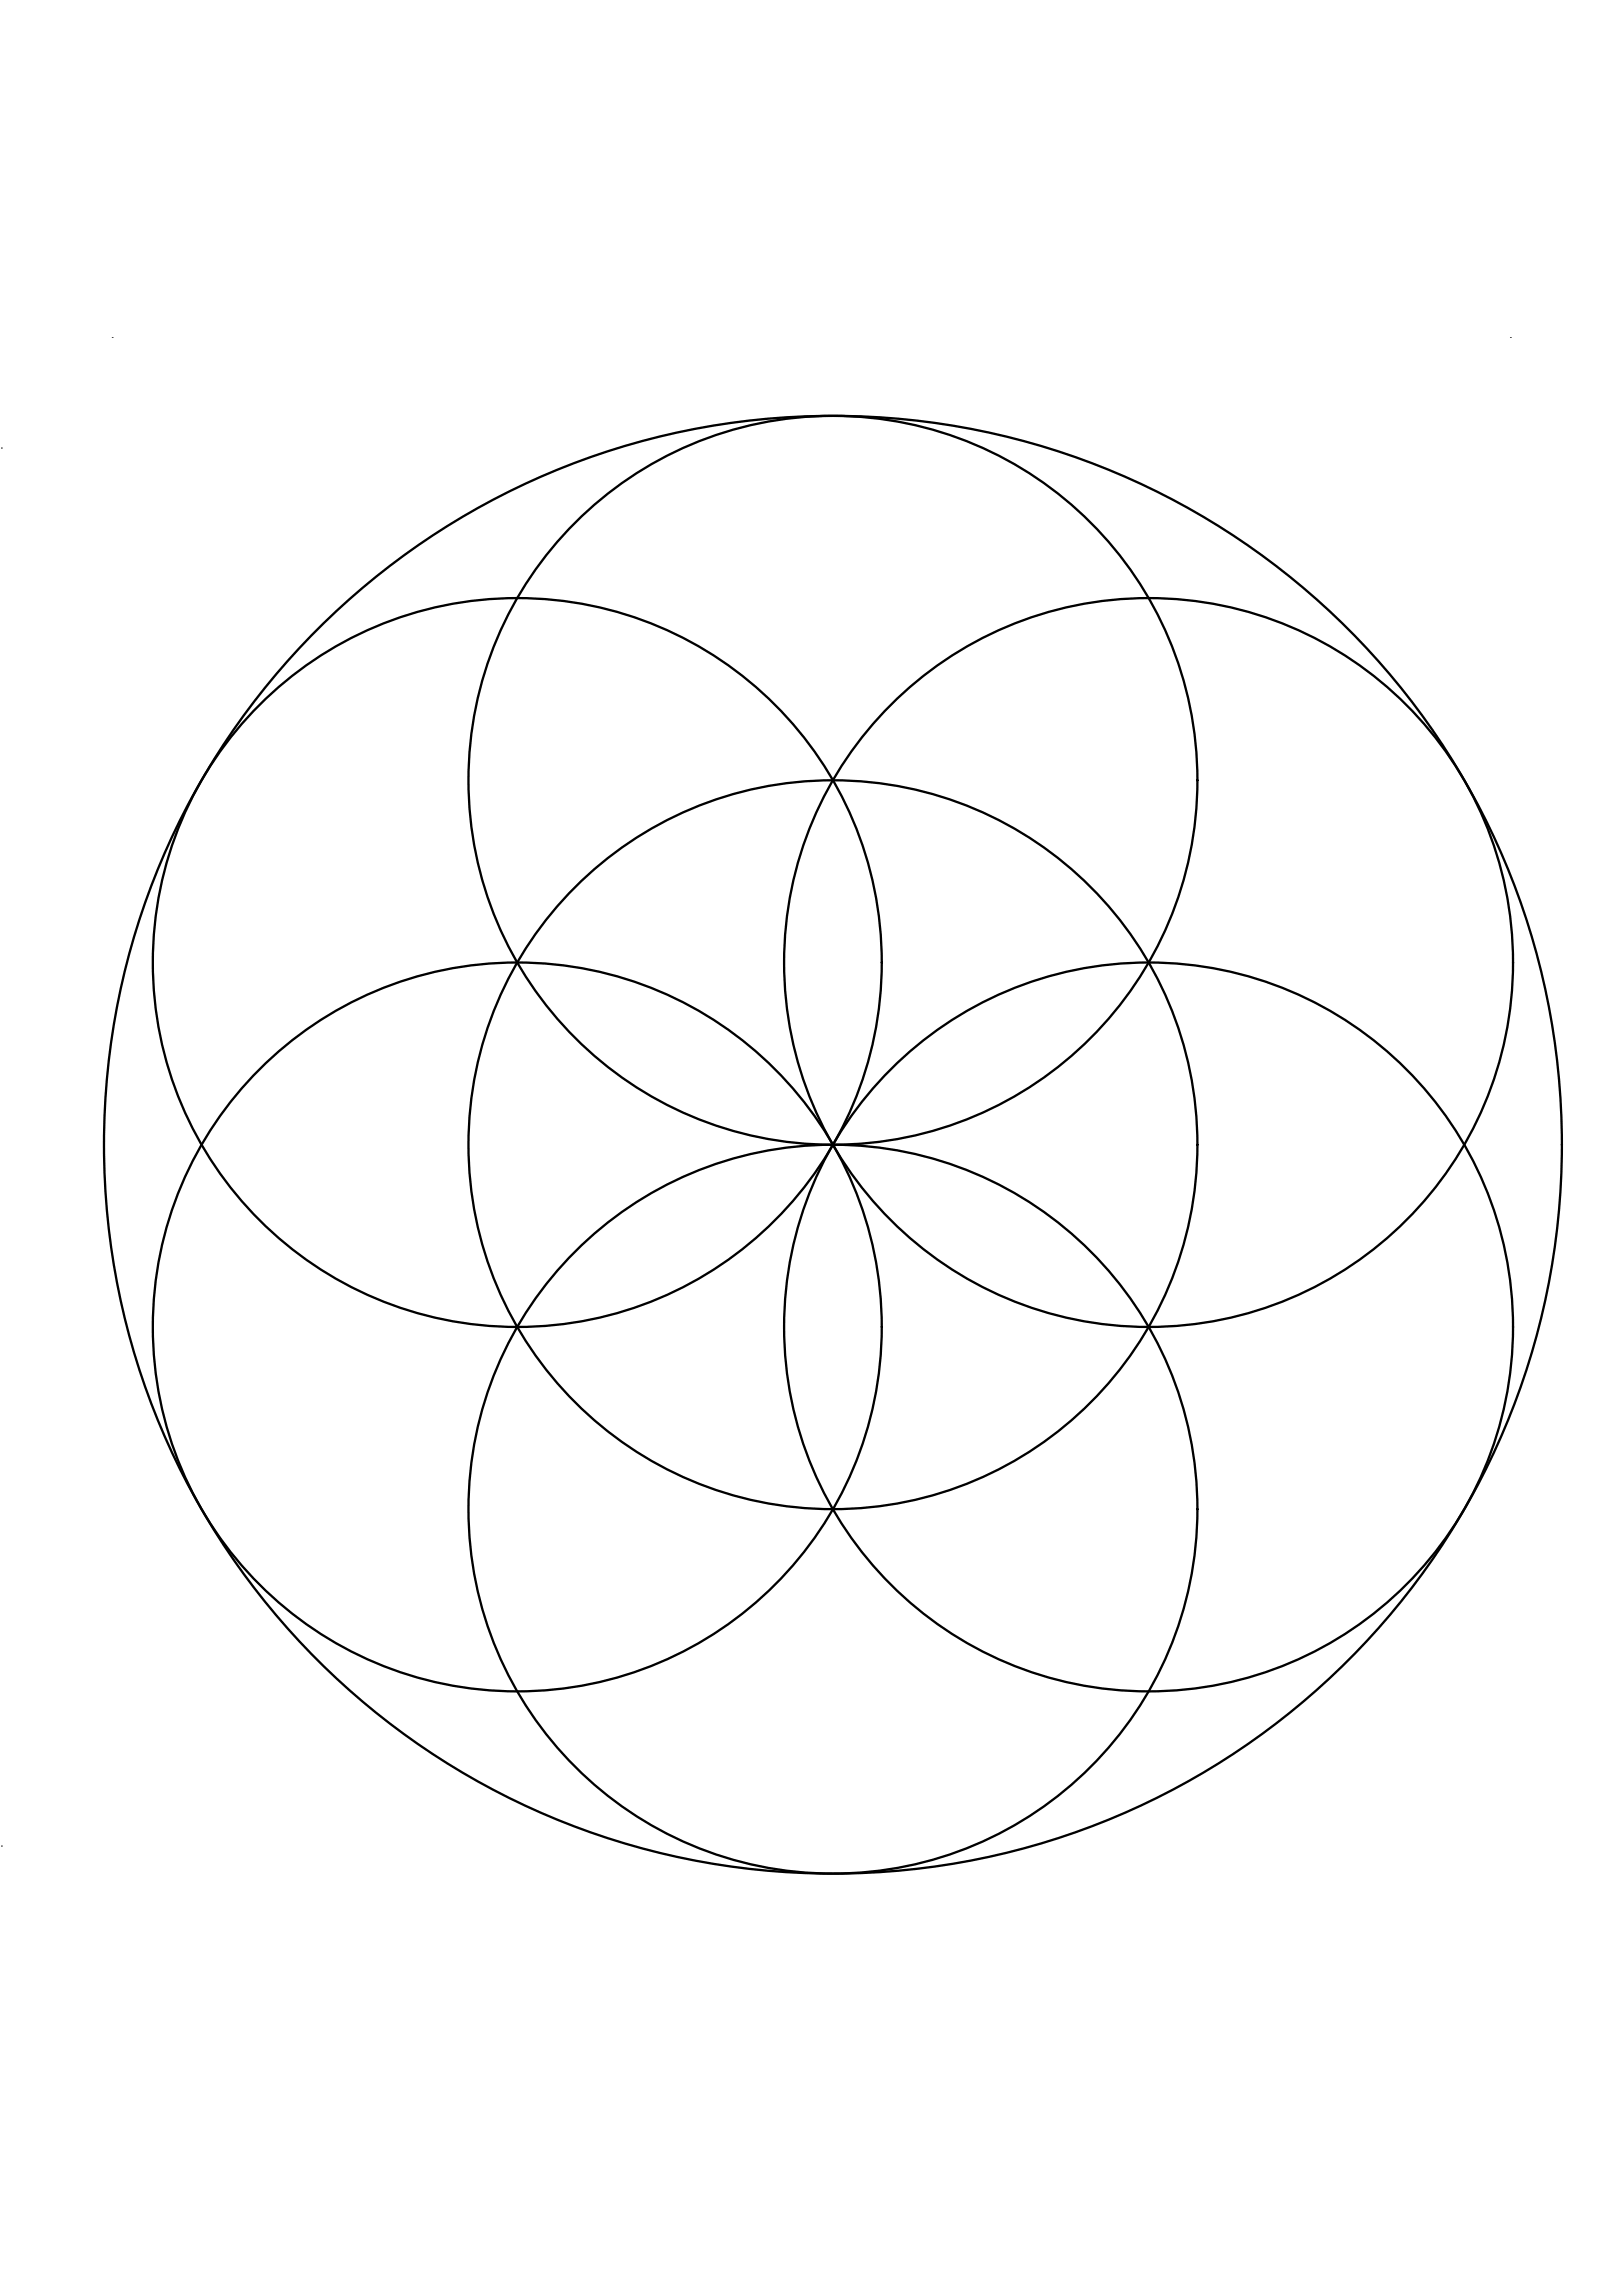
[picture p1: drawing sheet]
<svg xmlns="http://www.w3.org/2000/svg" width="841mm" height="1189mm" viewBox="0 0 841 1189" stroke-linecap="round" stroke-linejoin="round" font-family="sans-serif">
<!-- layer: 0 -->
<g fill="none" stroke="#000" stroke-width="1.2">
<circle cx="432" cy="404" r="189"/>
<circle cx="268" cy="499" r="189"/>
<circle cx="595" cy="499" r="189"/>
<circle cx="432" cy="593" r="378"/>
<circle cx="432" cy="593" r="189"/>
<circle cx="268" cy="688" r="189"/>
<circle cx="595" cy="688" r="189"/>
<circle cx="432" cy="782" r="189"/>
</g>
<path d="M58 175h.1M783 175h.1M1 232h.1M1 957h.1" fill="none" stroke="#000" stroke-width=".52"/>
</svg>
